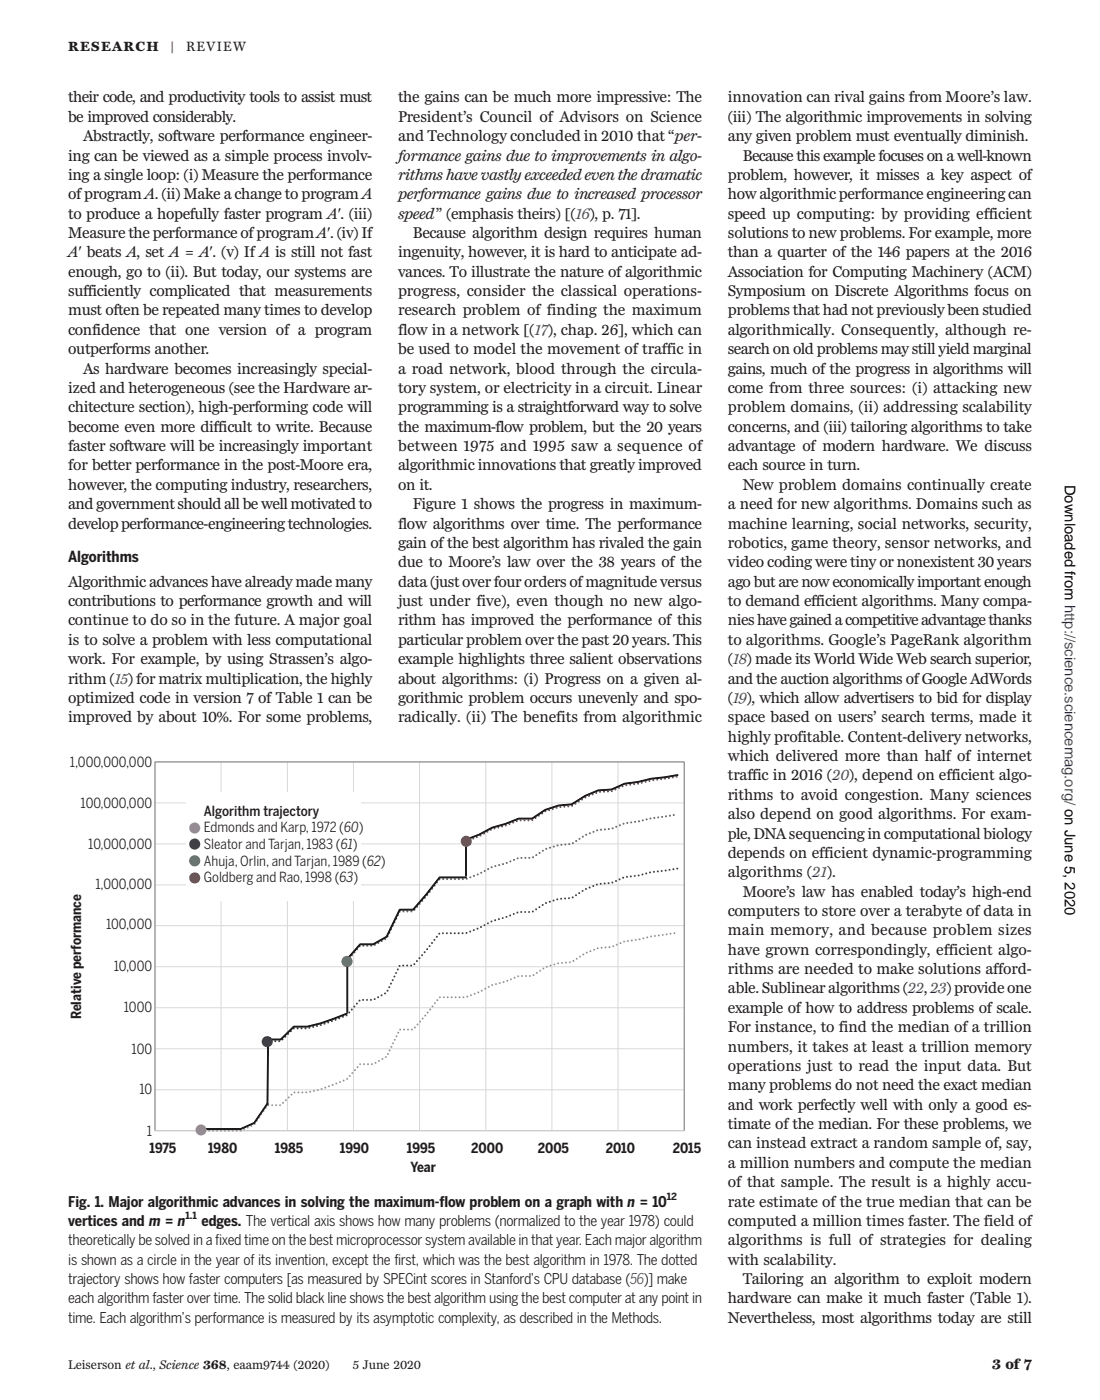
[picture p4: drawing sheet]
<svg xmlns="http://www.w3.org/2000/svg" width="210mm" height="267mm" viewBox="0 0 210 267" stroke-linecap="round" stroke-linejoin="round" font-family="sans-serif">
<defs><g id="words">
<g font-size="3.1" fill="#231f20">
<text x="13" y="19.5">their code, and productivity tools to assist must</text>
<text x="13" y="23.2">be improved considerably.</text>
<text x="75.8" y="19.5">the gains can be much more impressive: The</text>
<text x="75.8" y="23.2">President’s Council of Advisors on Science</text>
<text x="138.7" y="19.5">innovation can rival gains from Moore’s law.</text>
<text x="138.7" y="23.2">(iii) The algorithmic improvements in solving</text>
<text x="15.8" y="26.9">Abstractly, software performance engineer-</text>
<text x="75.8" y="26.9">and Technologyconcluded in 2010 that “per-</text>
<text x="138.7" y="26.9">any given problem must eventually diminish.</text>
<text x="13" y="30.6">ing can be viewed as a simple process involv-</text>
<text x="13" y="34.3">ing a single loop: (i) Measure the performance</text>
<text x="75.8" y="30.6">formance gains due to improvements in algo-</text>
<text x="75.8" y="34.3">rithms have vastly exceededeven the dramatic</text>
<text x="138.7" y="34.3">problem, however, it misses a key aspect of</text>
<text x="141.5" y="30.6">Because this example focuses on awell-known</text>
<text x="13" y="38">ofprogram A. (ii) Make a change to program A</text>
<text x="13" y="41.6">to produce a hopefully faster program A′. (iii)</text>
<text x="75.8" y="38">performance gains due to increased processor</text>
<text x="75.8" y="41.6">speed” (emphasis theirs) [(16), p. 71].</text>
<text x="138.7" y="38">howalgorithmicperformance engineeringcan</text>
<text x="138.7" y="41.6">speed up computing: by providing efficient</text>
<text x="13" y="45.3">Measure the performance ofprogram A′. (iv) If</text>
<text x="78.6" y="45.3">Because algorithm design requires human</text>
<text x="138.7" y="45.3">solutions to new problems. For example, more</text>
<text x="13" y="52.7">enough, go to (ii). But today, our systems are</text>
<text x="13" y="49">A′ beats A, set A = A′. (v) If A is still not fast</text>
<text x="75.8" y="49">ingenuity, however, it is hard to anticipate ad-</text>
<text x="75.8" y="52.7">vances. To illustrate the nature of algorithmic</text>
<text x="138.7" y="49">than a quarter of the 146 papers at the 2016</text>
<text x="138.7" y="52.7">Association for Computing Machinery (ACM)</text>
<text x="13" y="56.4">sufficiently complicated that measurements</text>
<text x="75.8" y="56.4">progress, consider the classical operations-</text>
<text x="138.7" y="56.4">Symposium on Discrete Algorithms focus on</text>
<text x="13" y="60.1">must often be repeated many times to develop</text>
<text x="13" y="63.8">confidence that one version of a program</text>
<text x="75.8" y="60.1">research problem of finding the maximum</text>
<text x="75.8" y="63.8">flow in a network [(17), chap. 26], which can</text>
<text x="138.7" y="60.1">problems that had not previouslybeen studied</text>
<text x="138.7" y="63.8">algorithmically. Consequently, although re-</text>
<text x="13" y="67.5">outperforms another.</text>
<text x="15.8" y="71.2">As hardware becomes increasingly special-</text>
<text x="75.8" y="67.5">be used to model the movement of traffic in</text>
<text x="75.8" y="71.2">a road network, blood through the circula-</text>
<text x="138.7" y="67.5">search on old problems maystill yield marginal</text>
<text x="138.7" y="71.2">gains, much of the progress in algorithms will</text>
<text x="13" y="74.9">ized and heterogeneous (see the Hardware ar-</text>
<text x="75.8" y="74.9">tory system, or electricity in a circuit. Linear</text>
<text x="138.7" y="74.9">come from three sources: (i) attacking new</text>
<text x="13" y="78.6">chitecture section), high-performing code will</text>
<text x="13" y="82.2">become even more difficult to write. Because</text>
<text x="75.8" y="78.6">programming is a straightforward way to solve</text>
<text x="75.8" y="82.2">the maximum-flow problem, but the 20 years</text>
<text x="138.7" y="78.6">problem domains, (ii) addressing scalability</text>
<text x="138.7" y="82.2">concerns, and (iii) tailoring algorithms to take</text>
<text x="13" y="85.9">faster software will be increasingly important</text>
<text x="13" y="89.6">for better performance in the post-Moore era,</text>
<text x="75.8" y="85.9">between 1975 and 1995 saw a sequence of</text>
<text x="75.8" y="89.6">algorithmic innovations that greatly improved</text>
<text x="138.7" y="85.9">advantage of modern hardware. We discuss</text>
<text x="138.7" y="89.6">each source in turn.</text>
<text x="13" y="93.3">however, the computing industry, researchers,</text>
<text x="75.8" y="93.3">on it.</text>
<text x="141.5" y="93.3">New problem domains continually create</text>
<text x="13" y="97">andgovernmentshouldallbewellmotivatedto</text>
<text x="13" y="100.7">developperformance-engineeringtechnologies.</text>
<text x="75.8" y="100.7">flow algorithms over time. The performance</text>
<text x="78.6" y="97">Figure 1 shows the progress in maximum-</text>
<text x="138.7" y="97">a need for new algorithms. Domains such as</text>
<text x="138.7" y="100.7">machine learning, social networks, security,</text>
<text x="75.8" y="104.4">gain ofthe best algorithm has rivaled the gain</text>
<text x="138.7" y="104.4">robotics, game theory, sensor networks, and</text>
<text x="13" y="111.8">Algorithmic advances have alreadymade many</text>
<text x="75.8" y="108.1">due to Moore’s law over the 38 years of the</text>
<text x="75.8" y="111.8">data(just overfour ordersofmagnitude versus</text>
<text x="138.7" y="108.1">video coding were tinyor nonexistent 30 years</text>
<text x="138.7" y="111.8">ago but are noweconomicallyimportant enough</text>
<text x="13" y="115.5">contributions to performance growth and will</text>
<text x="13" y="119.1">continue to do so in the future. A major goal</text>
<text x="75.8" y="115.5">just under five), even though no new algo-</text>
<text x="75.8" y="119.1">rithm has improved the performance of this</text>
<text x="138.7" y="115.5">to demand efficient algorithms. Many compa-</text>
<text x="138.7" y="119.1">nieshavegainedacompetitiveadvantagethanks</text>
<text x="13" y="122.8">is to solve a problem with less computational</text>
<text x="75.8" y="122.8">particular problem over the past 20 years. This</text>
<text x="138.7" y="122.8">to algorithms. Google’s PageRank algorithm</text>
<text x="13" y="126.5">work. For example, by using Strassen’s algo-</text>
<text x="13" y="130.2">rithm (15) for matrix multiplication, the highly</text>
<text x="75.8" y="126.5">example highlights three salient observations</text>
<text x="75.8" y="130.2">about algorithms: (i) Progress on a given al-</text>
<text x="138.7" y="126.5">(18) made its World Wide Web search superior,</text>
<text x="138.7" y="130.2">and the auction algorithms ofGoogle AdWords</text>
<text x="13" y="133.9">optimized code in version 7 of Table 1 can be</text>
<text x="13" y="137.6">improved by about 10%. For some problems,</text>
<text x="75.8" y="133.9">gorithmic problem occurs unevenly and spo-</text>
<text x="75.8" y="137.6">radically. (ii) The benefits from algorithmic</text>
<text x="138.7" y="133.9">(19), which allow advertisers to bid for display</text>
<text x="138.7" y="137.6">space based on users’ search terms, made it</text>
<text x="138.7" y="141.3">highly profitable. Content-delivery networks,</text>
<text x="138.7" y="148.7">traffic in 2016 (20), depend on efficient algo-</text>
<text x="138.7" y="145">which delivered more than half of internet</text>
<text x="138.7" y="152.4">rithms to avoid congestion. Many sciences</text>
<text x="138.7" y="156">also depend on good algorithms. For exam-</text>
<text x="138.7" y="159.7">ple,DNAsequencingincomputational biology</text>
<text x="138.7" y="163.4">depends on efficient dynamic-programming</text>
<text x="138.7" y="167.1">algorithms (21).</text>
<text x="141.5" y="170.8">Moore’s law has enabled today’s high-end</text>
<text x="138.7" y="174.5">computers to store over a terabyte of data in</text>
<text x="138.7" y="178.2">main memory, and because problem sizes</text>
<text x="138.7" y="181.9">have grown correspondingly, efficient algo-</text>
<text x="138.7" y="185.6">rithms are needed to make solutions afford-</text>
<text x="138.7" y="189.3">able. Sublinearalgorithms(22, 23) provideone</text>
<text x="138.7" y="193">example of how to address problems of scale.</text>
<text x="138.7" y="196.6">For instance, to find the median of a trillion</text>
<text x="138.7" y="200.3">numbers, it takes at least a trillion memory</text>
<text x="138.7" y="204">operations just to read the input data. But</text>
<text x="138.7" y="207.7">many problems do not need the exact median</text>
<text x="138.7" y="211.4">and work perfectly well with only a good es-</text>
<text x="138.7" y="215.1">timate of the median. For these problems, we</text>
<text x="138.7" y="218.8">can instead extract a random sample of, say,</text>
<text x="138.7" y="222.5">a million numbers and compute the median</text>
<text x="138.7" y="226.2">of that sample. The result is a highly accu-</text>
<text x="138.7" y="229.9">rate estimate of the true median that can be</text>
<text x="138.7" y="233.5">computed a million times faster. The field of</text>
<text x="138.7" y="237.2">algorithms is full of strategies for dealing</text>
<text x="138.7" y="240.9">with scalability.</text>
<text x="141.5" y="244.6">Tailoring an algorithm to exploit modern</text>
<text x="138.7" y="248.3">hardware can make it much faster (Table 1).</text>
<text x="138.7" y="252">Nevertheless, most algorithms today are still</text>
</g>
<text font-size="2.9" fill="#231f20" x="13" y="107">Algorithms</text>
<text font-size="2.8" x="202.8" y="92.3" transform="rotate(90 202.8 92.3)">Downloaded from http://science.sciencemag.org/ on June 5, 2020</text>
<g font-size="2.8" fill="#231f20">
<text x="13" y="229.9">Fig. 1. Major algorithmic advances in solving the maximum-flow problem on a graph with n = 10</text>
<text x="13" y="233.5">vertices and m = n</text>
<text x="38.4" y="233.5">edges. The vertical axis shows how many problems (normalized to the year 1978) could</text>
<text x="13" y="237.2">theoretically be solved in a fixed time on the best microprocessor system available in that year. Each major algorithm</text>
<text x="13" y="240.9">is shown as a circle in the year of its invention, except the first, which was the best algorithm in 1978. The dotted</text>
<text x="13" y="244.6">trajectory shows how faster computers [as measured by SPECint scores in Stanford’s CPU database (56)] make</text>
<text x="13" y="248.3">each algorithm faster over time. The solid black line shows the best algorithm using the best computer at any point in</text>
<text x="13" y="252">time. Each algorithm’s performance is measured by its asymptotic complexity, as described in the Methods.</text>
<text x="189" y="260.9">3 of7</text>
</g>
<g font-size="2.6" fill="#231f20">
<text x="13" y="9.6">RESEARCH</text>
<text x="35.4" y="9.6">REVIEW</text>
<text x="13.3" y="146.1">1,000,000,000</text>
<text x="15.4" y="153.9">100,000,000</text>
<text x="38.8" y="155.4">Algorithm trajectory</text>
<text x="16.8" y="161.6">10,000,000</text>
<text x="38.8" y="158.5">Edmonds and Karp, 1972 (60)</text>
<text x="38.8" y="161.7">Sleator and Tarjan, 1983 (61)</text>
<text x="38.8" y="164.9">Ahuja, Orlin, and Tarjan, 1989 (62)</text>
<text x="18.2" y="169.4">1,000,000</text>
<text x="38.8" y="168.1">Goldberg and Rao, 1998 (63</text>
<text x="67.3" y="168.1">)</text>
<text x="20.2" y="177.1">100,000</text>
<text x="21.7" y="185">10,000</text>
<text x="15.5" y="194.2" transform="rotate(-90 15.5 194.2)">Relative performance</text>
<text x="23.6" y="192.8">1000</text>
<text x="25.1" y="200.7">100</text>
<text x="26.5" y="208.4">10</text>
<text x="28" y="216.3">1</text>
<text x="28.5" y="219.6">1975</text>
<text x="39.6" y="219.6">1980</text>
<text x="52.4" y="219.6">1985</text>
<text x="64.8" y="219.6">1990</text>
<text x="77.5" y="219.6">1995</text>
<text x="89.8" y="219.6">2000</text>
<text x="102.5" y="219.6">2005</text>
<text x="115.4" y="219.6">2010</text>
<text x="128.2" y="219.6">2015</text>
<text x="78.2" y="223.3">Year</text>
</g>
<text font-size="2.6" fill="#c4151c" x="32.4" y="9.6">|</text>
<g font-size="2.5" fill="#231f20">
<text x="13" y="260.9">Leiserson et al., Science 368, eaam9744 (2020)</text>
<text x="67.2" y="260.9">5 June 2020</text>
</g>
<g font-size="1.9" fill="#231f20">
<text x="35.4" y="232.3">1.1</text>
<text x="127" y="228.6">12</text>
</g>
</g></defs>
<g fill="none" stroke="#d9d9d8" stroke-width=".19">
<path d="M29.5 145.1h100.8v70.3h-100.8zM29.5 153h100.8M42.1 145.1v70.3M54.7 145.1v70.3M67.3 145.1v70.3M79.9 145.1v70.3M92.6 145.1v70.3M105.1 145.1v70.3M117.7 145.1v70.3M29.5 160.8h100.8M29.5 168.6h100.8M29.5 176.3h100.8"/>
<path d="M29.5 184.2h100.8M29.5 192h100.8M29.5 199.8h100.8M29.5 207.6h100.8"/>
</g>
<path d="M29.5 145.1h100.8v70.3h-100.8z" fill="none" stroke="#807f7f" stroke-width=".19"/>
<path d="M128.3 177.8a.2 .2 0 0 1 .4 0 .2 .2 0 0 1-.4 0zM127.5 177.9a.2 .2 0 0 1 .4 0 .2 .2 0 0 1-.4 0zM126.8 178a.2 .2 0 0 1 .4 0 .2 .2 0 0 1-.4 0zM126.1 178.1a.19 .19 0 0 1 .3 0 .19 .19 0 0 1-.3 0zM125.3 178.2a.2 .2 0 0 1 .4 0 .2 .2 0 0 1-.4 0zM124.6 178.3a.19 .19 0 0 1 .3 0 .19 .19 0 0 1-.3 0zM123.8 178.4a.2 .2 0 0 1 .4 0 .2 .2 0 0 1-.4 0zM123.1 178.6a.2 .2 0 0 1 .4 0 .2 .2 0 0 1-.4 0zM122.4 178.8a.2 .2 0 0 1 .4 0 .2 .2 0 0 1-.4 0zM121.6 178.9a.2 .2 0 0 1 .4 0 .2 .2 0 0 1-.4 0zM120.9 179.1a.2 .2 0 0 1 .4 0 .2 .2 0 0 1-.4 0zM120.2 179.2a.19 .19 0 0 1 .3 0 .19 .19 0 0 1-.3 0zM119.4 179.3a.2 .2 0 0 1 .4 0 .2 .2 0 0 1-.4 0zM118.7 179.4a.2 .2 0 0 1 .4 0 .2 .2 0 0 1-.4 0zM118 179.7a.2 .2 0 0 1 .4 0 .2 .2 0 0 1-.4 0zM117.3 180a.2 .2 0 0 1 .4 0 .2 .2 0 0 1-.4 0zM116.6 180.3a.2 .2 0 0 1 .4 0 .2 .2 0 0 1-.4 0zM115.9 180.4a.2 .2 0 0 1 .4 0 .2 .2 0 0 1-.4 0zM115.2 180.5a.19 .19 0 0 1 .3 0 .19 .19 0 0 1-.3 0zM114.4 180.6a.2 .2 0 0 1 .4 0 .2 .2 0 0 1-.4 0zM113.7 180.6a.19 .19 0 0 1 .3 0 .19 .19 0 0 1-.3 0zM113 180.9a.2 .2 0 0 1 .4 0 .2 .2 0 0 1-.4 0zM112.3 181.2a.2 .2 0 0 1 .4 0 .2 .2 0 0 1-.4 0zM111.6 181.5a.2 .2 0 0 1 .4 0 .2 .2 0 0 1-.4 0zM110.9 181.8a.2 .2 0 0 1 .4 0 .2 .2 0 0 1-.4 0zM110.3 182.2a.2 .2 0 0 1 .4 0 .2 .2 0 0 1-.4 0zM109.7 182.6a.19 .19 0 0 1 .3 0 .19 .19 0 0 1-.3 0zM109 183.1a.2 .2 0 0 1 .4 0 .2 .2 0 0 1-.4 0zM108.4 183.3a.19 .19 0 0 1 .3 0 .19 .19 0 0 1-.3 0zM107.6 183.4a.2 .2 0 0 1 .4 0 .2 .2 0 0 1-.4 0zM106.9 183.4a.19 .19 0 0 1 .3 0 .19 .19 0 0 1-.3 0zM106.1 183.5a.2 .2 0 0 1 .4 0 .2 .2 0 0 1-.4 0zM105.4 183.7a.2 .2 0 0 1 .4 0 .2 .2 0 0 1-.4 0zM104.7 184a.2 .2 0 0 1 .4 0 .2 .2 0 0 1-.4 0zM104 184.2a.2 .2 0 0 1 .4 0 .2 .2 0 0 1-.4 0zM103.3 184.5a.2 .2 0 0 1 .4 0 .2 .2 0 0 1-.4 0zM102.7 184.9a.2 .2 0 0 1 .4 0 .2 .2 0 0 1-.4 0zM102.1 185.3a.19 .19 0 0 1 .3 0 .19 .19 0 0 1-.3 0zM101.4 185.8a.2 .2 0 0 1 .4 0 .2 .2 0 0 1-.4 0zM99.3 185.9a.19 .19 0 0 1 .3 0 .19 .19 0 0 1-.3 0zM100 185.9a.2 .2 0 0 1 .4 0 .2 .2 0 0 1-.4 0zM100.8 185.9a.19 .19 0 0 1 .3 0 .19 .19 0 0 1-.3 0zM98.5 186a.2 .2 0 0 1 .4 0 .2 .2 0 0 1-.4 0zM97.8 186.3a.2 .2 0 0 1 .4 0 .2 .2 0 0 1-.4 0zM97.1 186.6a.2 .2 0 0 1 .4 0 .2 .2 0 0 1-.4 0zM96.4 186.9a.2 .2 0 0 1 .4 0 .2 .2 0 0 1-.4 0zM95.7 187.1a.2 .2 0 0 1 .4 0 .2 .2 0 0 1-.4 0zM95 187.3a.2 .2 0 0 1 .4 0 .2 .2 0 0 1-.4 0zM94.3 187.5a.2 .2 0 0 1 .4 0 .2 .2 0 0 1-.4 0zM93.6 187.7a.19 .19 0 0 1 .3 0 .19 .19 0 0 1-.3 0zM92.9 188a.2 .2 0 0 1 .4 0 .2 .2 0 0 1-.4 0zM92.2 188.4a.2 .2 0 0 1 .4 0 .2 .2 0 0 1-.4 0zM91.6 188.7a.2 .2 0 0 1 .4 0 .2 .2 0 0 1-.4 0zM90.9 189a.2 .2 0 0 1 .4 0 .2 .2 0 0 1-.4 0zM90.2 189.3a.2 .2 0 0 1 .4 0 .2 .2 0 0 1-.4 0zM89.5 189.6a.2 .2 0 0 1 .4 0 .2 .2 0 0 1-.4 0zM88.8 189.9a.2 .2 0 0 1 .4 0 .2 .2 0 0 1-.4 0zM83.6 190a.2 .2 0 0 1 .4 0 .2 .2 0 0 1-.4 0zM84.4 190a.19 .19 0 0 1 .3 0 .19 .19 0 0 1-.3 0zM85.1 190a.2 .2 0 0 1 .4 0 .2 .2 0 0 1-.4 0zM85.9 190a.19 .19 0 0 1 .3 0 .19 .19 0 0 1-.3 0zM86.6 190a.2 .2 0 0 1 .4 0 .2 .2 0 0 1-.4 0zM87.3 190a.2 .2 0 0 1 .4 0 .2 .2 0 0 1-.4 0zM88.1 190a.2 .2 0 0 1 .4 0 .2 .2 0 0 1-.4 0zM83.1 190.5a.2 .2 0 0 1 .4 0 .2 .2 0 0 1-.4 0zM82.7 191.1a.19 .19 0 0 1 .3 0 .19 .19 0 0 1-.3 0zM82.2 191.7a.2 .2 0 0 1 .4 0 .2 .2 0 0 1-.4 0zM81.7 192.3a.2 .2 0 0 1 .4 0 .2 .2 0 0 1-.4 0zM81.3 192.9a.2 .2 0 0 1 .4 0 .2 .2 0 0 1-.4 0zM80.8 193.5a.2 .2 0 0 1 .4 0 .2 .2 0 0 1-.4 0zM80.3 194a.2 .2 0 0 1 .4 0 .2 .2 0 0 1-.4 0zM79.8 194.6a.2 .2 0 0 1 .4 0 .2 .2 0 0 1-.4 0zM79.3 195.2a.2 .2 0 0 1 .4 0 .2 .2 0 0 1-.4 0zM78.9 195.7a.19 .19 0 0 1 .3 0 .19 .19 0 0 1-.3 0zM76 196.1a.2 .2 0 0 1 .4 0 .2 .2 0 0 1-.4 0zM76.8 196.1a.2 .2 0 0 1 .4 0 .2 .2 0 0 1-.4 0zM77.5 196.1a.2 .2 0 0 1 .4 0 .2 .2 0 0 1-.4 0zM78.3 196.1a.2 .2 0 0 1 .4 0 .2 .2 0 0 1-.4 0zM75.7 196.7a.19 .19 0 0 1 .3 0 .19 .19 0 0 1-.3 0zM75.3 197.4a.2 .2 0 0 1 .4 0 .2 .2 0 0 1-.4 0zM75 198.1a.2 .2 0 0 1 .4 0 .2 .2 0 0 1-.4 0zM74.7 198.8a.2 .2 0 0 1 .4 0 .2 .2 0 0 1-.4 0zM74.4 199.4a.19 .19 0 0 1 .3 0 .19 .19 0 0 1-.3 0zM74 200.1a.2 .2 0 0 1 .4 0 .2 .2 0 0 1-.4 0zM73.7 200.8a.2 .2 0 0 1 .4 0 .2 .2 0 0 1-.4 0zM73.3 201.4a.2 .2 0 0 1 .4 0 .2 .2 0 0 1-.4 0zM72.7 201.7a.19 .19 0 0 1 .3 0 .19 .19 0 0 1-.3 0zM72 202.1a.2 .2 0 0 1 .4 0 .2 .2 0 0 1-.4 0zM71.3 202.5a.2 .2 0 0 1 .4 0 .2 .2 0 0 1-.4 0zM69.2 202.7a.19 .19 0 0 1 .3 0 .19 .19 0 0 1-.3 0zM69.9 202.7a.2 .2 0 0 1 .4 0 .2 .2 0 0 1-.4 0zM70.7 202.7a.19 .19 0 0 1 .3 0 .19 .19 0 0 1-.3 0zM68.4 202.7a.2 .2 0 0 1 .4 0 .2 .2 0 0 1-.4 0zM67.9 203.3a.2 .2 0 0 1 .4 0 .2 .2 0 0 1-.4 0zM67.4 203.9a.2 .2 0 0 1 .4 0 .2 .2 0 0 1-.4 0zM66.9 204.4a.2 .2 0 0 1 .4 0 .2 .2 0 0 1-.4 0zM66.4 205a.2 .2 0 0 1 .4 0 .2 .2 0 0 1-.4 0zM65.9 205.5a.2 .2 0 0 1 .4 0 .2 .2 0 0 1-.4 0zM65.3 205.8a.19 .19 0 0 1 .3 0 .19 .19 0 0 1-.3 0zM64.6 206.1a.19 .19 0 0 1 .3 0 .19 .19 0 0 1-.3 0zM63.9 206.4a.2 .2 0 0 1 .4 0 .2 .2 0 0 1-.4 0zM63.2 206.7a.2 .2 0 0 1 .4 0 .2 .2 0 0 1-.4 0zM62.5 206.9a.2 .2 0 0 1 .4 0 .2 .2 0 0 1-.4 0zM61.8 207.2a.2 .2 0 0 1 .4 0 .2 .2 0 0 1-.4 0zM61.1 207.5a.19 .19 0 0 1 .3 0 .19 .19 0 0 1-.3 0zM60.4 207.7a.19 .19 0 0 1 .3 0 .19 .19 0 0 1-.3 0zM59.6 207.8a.2 .2 0 0 1 .4 0 .2 .2 0 0 1-.4 0zM58.9 208a.2 .2 0 0 1 .4 0 .2 .2 0 0 1-.4 0zM55.9 208.1a.2 .2 0 0 1 .4 0 .2 .2 0 0 1-.4 0zM56.7 208.1a.19 .19 0 0 1 .3 0 .19 .19 0 0 1-.3 0zM57.4 208.1a.2 .2 0 0 1 .4 0 .2 .2 0 0 1-.4 0zM58.2 208.1a.19 .19 0 0 1 .3 0 .19 .19 0 0 1-.3 0zM55.3 208.5a.2 .2 0 0 1 .4 0 .2 .2 0 0 1-.4 0zM54.8 209.1a.2 .2 0 0 1 .4 0 .2 .2 0 0 1-.4 0zM54.3 209.6a.19 .19 0 0 1 .3 0 .19 .19 0 0 1-.3 0zM53.7 210.1a.2 .2 0 0 1 .4 0 .2 .2 0 0 1-.4 0zM50.9 210.5a.2 .2 0 0 1 .4 0 .2 .2 0 0 1-.4 0zM51.7 210.5a.19 .19 0 0 1 .3 0 .19 .19 0 0 1-.3 0zM52.4 210.5a.2 .2 0 0 1 .4 0 .2 .2 0 0 1-.4 0zM53.2 210.5a.19 .19 0 0 1 .3 0 .19 .19 0 0 1-.3 0zM50.4 211a.2 .2 0 0 1 .4 0 .2 .2 0 0 1-.4 0zM50 211.6a.2 .2 0 0 1 .4 0 .2 .2 0 0 1-.4 0zM49.6 212.3a.2 .2 0 0 1 .4 0 .2 .2 0 0 1-.4 0zM49.2 212.9a.19 .19 0 0 1 .3 0 .19 .19 0 0 1-.3 0zM48.7 213.5a.2 .2 0 0 1 .4 0 .2 .2 0 0 1-.4 0zM48.3 214.1a.2 .2 0 0 1 .4 0 .2 .2 0 0 1-.4 0zM47.7 214.5a.2 .2 0 0 1 .4 0 .2 .2 0 0 1-.4 0zM47 214.8a.2 .2 0 0 1 .4 0 .2 .2 0 0 1-.4 0zM46.3 215.1a.2 .2 0 0 1 .4 0 .2 .2 0 0 1-.4 0zM38.2 215.3h.3v.2h-.3zM39 215.3h.2v.2h-.2zM39.7 215.3h.3v.2h-.3zM40.5 215.3h.2v.2h-.2zM41.2 215.3h.3v.2h-.3zM41.9 215.4a.2 .2 0 0 1 .4 0 .2 .2 0 0 1-.4 0zM42.7 215.3h.3v.2h-.3zM43.5 215.3h.2v.2h-.2zM44.2 215.3h.3v.2h-.3zM45 215.3h.2v.2h-.2zM45.7 215.3h.3v.2h-.3z" fill="#b274b1"/>
<path d="M128.8 165.5a.2 .2 0 0 1 .4 0 .2 .2 0 0 1-.4 0zM128.1 165.6a.2 .2 0 0 1 .4 0 .2 .2 0 0 1-.4 0zM127.4 165.7a.19 .19 0 0 1 .3 0 .19 .19 0 0 1-.3 0zM126.6 165.8a.2 .2 0 0 1 .4 0 .2 .2 0 0 1-.4 0zM125.9 165.9a.19 .19 0 0 1 .3 0 .19 .19 0 0 1-.3 0zM125.1 166a.2 .2 0 0 1 .4 0 .2 .2 0 0 1-.4 0zM124.4 166.1a.2 .2 0 0 1 .4 0 .2 .2 0 0 1-.4 0zM123.6 166.2a.2 .2 0 0 1 .4 0 .2 .2 0 0 1-.4 0zM122.9 166.4a.2 .2 0 0 1 .4 0 .2 .2 0 0 1-.4 0zM122.2 166.6a.2 .2 0 0 1 .4 0 .2 .2 0 0 1-.4 0zM121.5 166.8a.19 .19 0 0 1 .3 0 .19 .19 0 0 1-.3 0zM120.7 166.9a.2 .2 0 0 1 .4 0 .2 .2 0 0 1-.4 0zM120 167a.2 .2 0 0 1 .4 0 .2 .2 0 0 1-.4 0zM119.2 167a.2 .2 0 0 1 .4 0 .2 .2 0 0 1-.4 0zM118.5 167.2a.2 .2 0 0 1 .4 0 .2 .2 0 0 1-.4 0zM117.8 167.5a.2 .2 0 0 1 .4 0 .2 .2 0 0 1-.4 0zM117.2 167.8a.19 .19 0 0 1 .3 0 .19 .19 0 0 1-.3 0zM116.5 168.1a.19 .19 0 0 1 .3 0 .19 .19 0 0 1-.3 0zM115.7 168.2a.2 .2 0 0 1 .4 0 .2 .2 0 0 1-.4 0zM115 168.3a.2 .2 0 0 1 .4 0 .2 .2 0 0 1-.4 0zM114.2 168.4a.2 .2 0 0 1 .4 0 .2 .2 0 0 1-.4 0zM113.5 168.5a.2 .2 0 0 1 .4 0 .2 .2 0 0 1-.4 0zM112.8 168.8a.2 .2 0 0 1 .4 0 .2 .2 0 0 1-.4 0zM112.1 169.1a.2 .2 0 0 1 .4 0 .2 .2 0 0 1-.4 0zM111.4 169.3a.2 .2 0 0 1 .4 0 .2 .2 0 0 1-.4 0zM110.8 169.7a.2 .2 0 0 1 .4 0 .2 .2 0 0 1-.4 0zM110.2 170.1a.19 .19 0 0 1 .3 0 .19 .19 0 0 1-.3 0zM109.5 170.5a.2 .2 0 0 1 .4 0 .2 .2 0 0 1-.4 0zM108.9 171a.2 .2 0 0 1 .4 0 .2 .2 0 0 1-.4 0zM108.2 171.1a.2 .2 0 0 1 .4 0 .2 .2 0 0 1-.4 0zM107.4 171.2a.2 .2 0 0 1 .4 0 .2 .2 0 0 1-.4 0zM106.7 171.2a.2 .2 0 0 1 .4 0 .2 .2 0 0 1-.4 0zM106 171.3a.19 .19 0 0 1 .3 0 .19 .19 0 0 1-.3 0zM105.3 171.6a.19 .19 0 0 1 .3 0 .19 .19 0 0 1-.3 0zM104.5 171.8a.2 .2 0 0 1 .4 0 .2 .2 0 0 1-.4 0zM103.8 172a.2 .2 0 0 1 .4 0 .2 .2 0 0 1-.4 0zM103.2 172.4a.2 .2 0 0 1 .4 0 .2 .2 0 0 1-.4 0zM102.6 172.8a.19 .19 0 0 1 .3 0 .19 .19 0 0 1-.3 0zM101.9 173.2a.2 .2 0 0 1 .4 0 .2 .2 0 0 1-.4 0zM101.3 173.6a.2 .2 0 0 1 .4 0 .2 .2 0 0 1-.4 0zM99.1 173.7a.2 .2 0 0 1 .4 0 .2 .2 0 0 1-.4 0zM99.9 173.7a.19 .19 0 0 1 .3 0 .19 .19 0 0 1-.3 0zM100.6 173.7a.2 .2 0 0 1 .4 0 .2 .2 0 0 1-.4 0zM98.4 173.8a.19 .19 0 0 1 .3 0 .19 .19 0 0 1-.3 0zM97.7 174.1a.2 .2 0 0 1 .4 0 .2 .2 0 0 1-.4 0zM97 174.4a.2 .2 0 0 1 .4 0 .2 .2 0 0 1-.4 0zM96.3 174.7a.2 .2 0 0 1 .4 0 .2 .2 0 0 1-.4 0zM95.6 174.9a.19 .19 0 0 1 .3 0 .19 .19 0 0 1-.3 0zM94.9 175.1a.19 .19 0 0 1 .3 0 .19 .19 0 0 1-.3 0zM94.1 175.3a.2 .2 0 0 1 .4 0 .2 .2 0 0 1-.4 0zM93.4 175.5a.2 .2 0 0 1 .4 0 .2 .2 0 0 1-.4 0zM92.8 175.9a.19 .19 0 0 1 .3 0 .19 .19 0 0 1-.3 0zM92.1 176.2a.2 .2 0 0 1 .4 0 .2 .2 0 0 1-.4 0zM91.4 176.6a.2 .2 0 0 1 .4 0 .2 .2 0 0 1-.4 0zM90.8 176.9a.19 .19 0 0 1 .3 0 .19 .19 0 0 1-.3 0zM90.1 177.2a.19 .19 0 0 1 .3 0 .19 .19 0 0 1-.3 0zM89.4 177.5a.19 .19 0 0 1 .3 0 .19 .19 0 0 1-.3 0zM88.7 177.7a.19 .19 0 0 1 .3 0 .19 .19 0 0 1-.3 0zM84.2 177.8a.2 .2 0 0 1 .4 0 .2 .2 0 0 1-.4 0zM84.9 177.8a.2 .2 0 0 1 .4 0 .2 .2 0 0 1-.4 0zM85.7 177.8a.2 .2 0 0 1 .4 0 .2 .2 0 0 1-.4 0zM86.4 177.8a.2 .2 0 0 1 .4 0 .2 .2 0 0 1-.4 0zM87.2 177.8a.2 .2 0 0 1 .4 0 .2 .2 0 0 1-.4 0zM87.9 177.8a.2 .2 0 0 1 .4 0 .2 .2 0 0 1-.4 0zM83.5 177.9a.2 .2 0 0 1 .4 0 .2 .2 0 0 1-.4 0zM83 178.5a.2 .2 0 0 1 .4 0 .2 .2 0 0 1-.4 0zM82.6 179a.19 .19 0 0 1 .3 0 .19 .19 0 0 1-.3 0zM82.1 179.6a.2 .2 0 0 1 .4 0 .2 .2 0 0 1-.4 0zM81.6 180.2a.2 .2 0 0 1 .4 0 .2 .2 0 0 1-.4 0zM81.2 180.8a.2 .2 0 0 1 .4 0 .2 .2 0 0 1-.4 0zM80.7 181.4a.2 .2 0 0 1 .4 0 .2 .2 0 0 1-.4 0zM80.2 182a.2 .2 0 0 1 .4 0 .2 .2 0 0 1-.4 0zM79.7 182.5a.2 .2 0 0 1 .4 0 .2 .2 0 0 1-.4 0zM79.2 183.1a.2 .2 0 0 1 .4 0 .2 .2 0 0 1-.4 0zM78.7 183.7a.2 .2 0 0 1 .4 0 .2 .2 0 0 1-.4 0zM76.6 183.9a.2 .2 0 0 1 .4 0 .2 .2 0 0 1-.4 0zM77.4 183.9a.19 .19 0 0 1 .3 0 .19 .19 0 0 1-.3 0zM78.1 183.9a.2 .2 0 0 1 .4 0 .2 .2 0 0 1-.4 0zM75.9 184a.2 .2 0 0 1 .4 0 .2 .2 0 0 1-.4 0zM75.6 184.7a.2 .2 0 0 1 .4 0 .2 .2 0 0 1-.4 0zM75.3 185.4a.19 .19 0 0 1 .3 0 .19 .19 0 0 1-.3 0zM74.9 186a.2 .2 0 0 1 .4 0 .2 .2 0 0 1-.4 0zM74.6 186.7a.2 .2 0 0 1 .4 0 .2 .2 0 0 1-.4 0zM74.3 187.4a.2 .2 0 0 1 .4 0 .2 .2 0 0 1-.4 0zM74 188.1a.19 .19 0 0 1 .3 0 .19 .19 0 0 1-.3 0zM73.6 188.7a.2 .2 0 0 1 .4 0 .2 .2 0 0 1-.4 0zM73.2 189.3a.19 .19 0 0 1 .3 0 .19 .19 0 0 1-.3 0zM72.5 189.6a.2 .2 0 0 1 .4 0 .2 .2 0 0 1-.4 0zM71.8 190a.2 .2 0 0 1 .4 0 .2 .2 0 0 1-.4 0zM71.2 190.3a.2 .2 0 0 1 .4 0 .2 .2 0 0 1-.4 0zM69 190.5a.2 .2 0 0 1 .4 0 .2 .2 0 0 1-.4 0zM69.7 190.5a.2 .2 0 0 1 .4 0 .2 .2 0 0 1-.4 0zM70.5 190.5a.19 .19 0 0 1 .3 0 .19 .19 0 0 1-.3 0zM68.3 190.6a.2 .2 0 0 1 .4 0 .2 .2 0 0 1-.4 0zM67.8 191.2a.2 .2 0 0 1 .4 0 .2 .2 0 0 1-.4 0zM67.3 191.8a.2 .2 0 0 1 .4 0 .2 .2 0 0 1-.4 0zM66.8 192.3a.2 .2 0 0 1 .4 0 .2 .2 0 0 1-.4 0zM66.3 192.9a.2 .2 0 0 1 .4 0 .2 .2 0 0 1-.4 0zM65.8 193.4a.2 .2 0 0 1 .4 0 .2 .2 0 0 1-.4 0zM65.1 193.7a.2 .2 0 0 1 .4 0 .2 .2 0 0 1-.4 0zM64.4 194a.2 .2 0 0 1 .4 0 .2 .2 0 0 1-.4 0zM63.7 194.3a.2 .2 0 0 1 .4 0 .2 .2 0 0 1-.4 0zM63 194.5a.2 .2 0 0 1 .4 0 .2 .2 0 0 1-.4 0zM62.3 194.8a.2 .2 0 0 1 .4 0 .2 .2 0 0 1-.4 0zM61.6 195a.2 .2 0 0 1 .4 0 .2 .2 0 0 1-.4 0zM60.9 195.3a.2 .2 0 0 1 .4 0 .2 .2 0 0 1-.4 0zM60.2 195.5a.2 .2 0 0 1 .4 0 .2 .2 0 0 1-.4 0zM59.5 195.6a.19 .19 0 0 1 .3 0 .19 .19 0 0 1-.3 0zM58.7 195.8a.2 .2 0 0 1 .4 0 .2 .2 0 0 1-.4 0zM56.5 195.9a.2 .2 0 0 1 .4 0 .2 .2 0 0 1-.4 0zM57.3 195.9a.19 .19 0 0 1 .3 0 .19 .19 0 0 1-.3 0zM58 195.9a.2 .2 0 0 1 .4 0 .2 .2 0 0 1-.4 0zM55.8 195.9a.19 .19 0 0 1 .3 0 .19 .19 0 0 1-.3 0zM55.2 196.4a.2 .2 0 0 1 .4 0 .2 .2 0 0 1-.4 0zM54.7 197a.2 .2 0 0 1 .4 0 .2 .2 0 0 1-.4 0zM54.2 197.5a.19 .19 0 0 1 .3 0 .19 .19 0 0 1-.3 0zM53.6 198a.2 .2 0 0 1 .4 0 .2 .2 0 0 1-.4 0zM50.8 198.3a.19 .19 0 0 1 .3 0 .19 .19 0 0 1-.3 0zM51.5 198.3a.2 .2 0 0 1 .4 0 .2 .2 0 0 1-.4 0zM52.3 198.3a.19 .19 0 0 1 .3 0 .19 .19 0 0 1-.3 0zM53 198.3a.2 .2 0 0 1 .4 0 .2 .2 0 0 1-.4 0z" fill="#098140"/>
<path d="M128.2 155.3a.19 .19 0 0 1 .3 0 .19 .19 0 0 1-.3 0zM127.4 155.4a.2 .2 0 0 1 .4 0 .2 .2 0 0 1-.4 0zM126.7 155.5a.2 .2 0 0 1 .4 0 .2 .2 0 0 1-.4 0zM125.9 155.6a.2 .2 0 0 1 .4 0 .2 .2 0 0 1-.4 0zM125.2 155.7a.2 .2 0 0 1 .4 0 .2 .2 0 0 1-.4 0zM124.5 155.8a.19 .19 0 0 1 .3 0 .19 .19 0 0 1-.3 0zM123.7 155.9a.2 .2 0 0 1 .4 0 .2 .2 0 0 1-.4 0zM123 156.1a.2 .2 0 0 1 .4 0 .2 .2 0 0 1-.4 0zM122.3 156.3a.19 .19 0 0 1 .3 0 .19 .19 0 0 1-.3 0zM121.5 156.5a.2 .2 0 0 1 .4 0 .2 .2 0 0 1-.4 0zM120.8 156.6a.2 .2 0 0 1 .4 0 .2 .2 0 0 1-.4 0zM120.1 156.7a.19 .19 0 0 1 .3 0 .19 .19 0 0 1-.3 0zM119.3 156.8a.2 .2 0 0 1 .4 0 .2 .2 0 0 1-.4 0zM118.6 156.9a.2 .2 0 0 1 .4 0 .2 .2 0 0 1-.4 0zM117.9 157.2a.2 .2 0 0 1 .4 0 .2 .2 0 0 1-.4 0zM117.2 157.5a.2 .2 0 0 1 .4 0 .2 .2 0 0 1-.4 0zM116.5 157.8a.2 .2 0 0 1 .4 0 .2 .2 0 0 1-.4 0zM115.8 157.9a.2 .2 0 0 1 .4 0 .2 .2 0 0 1-.4 0zM115 158a.2 .2 0 0 1 .4 0 .2 .2 0 0 1-.4 0zM114.3 158.1a.2 .2 0 0 1 .4 0 .2 .2 0 0 1-.4 0zM113.6 158.2a.19 .19 0 0 1 .3 0 .19 .19 0 0 1-.3 0zM112.9 158.5a.19 .19 0 0 1 .3 0 .19 .19 0 0 1-.3 0zM112.2 158.7a.19 .19 0 0 1 .3 0 .19 .19 0 0 1-.3 0zM111.5 159a.2 .2 0 0 1 .4 0 .2 .2 0 0 1-.4 0zM110.8 159.4a.2 .2 0 0 1 .4 0 .2 .2 0 0 1-.4 0zM110.2 159.8a.2 .2 0 0 1 .4 0 .2 .2 0 0 1-.4 0zM109.6 160.2a.2 .2 0 0 1 .4 0 .2 .2 0 0 1-.4 0zM108.9 160.6a.2 .2 0 0 1 .4 0 .2 .2 0 0 1-.4 0zM108.2 160.8a.2 .2 0 0 1 .4 0 .2 .2 0 0 1-.4 0zM107.5 160.9a.2 .2 0 0 1 .4 0 .2 .2 0 0 1-.4 0zM106.8 160.9a.19 .19 0 0 1 .3 0 .19 .19 0 0 1-.3 0zM106 161a.2 .2 0 0 1 .4 0 .2 .2 0 0 1-.4 0zM105.3 161.3a.2 .2 0 0 1 .4 0 .2 .2 0 0 1-.4 0zM104.6 161.5a.2 .2 0 0 1 .4 0 .2 .2 0 0 1-.4 0zM103.9 161.7a.19 .19 0 0 1 .3 0 .19 .19 0 0 1-.3 0zM103.2 162.1a.2 .2 0 0 1 .4 0 .2 .2 0 0 1-.4 0zM102.6 162.5a.2 .2 0 0 1 .4 0 .2 .2 0 0 1-.4 0zM102 162.9a.19 .19 0 0 1 .3 0 .19 .19 0 0 1-.3 0zM101.4 163.3a.19 .19 0 0 1 .3 0 .19 .19 0 0 1-.3 0zM99.1 163.4a.2 .2 0 0 1 .4 0 .2 .2 0 0 1-.4 0zM99.9 163.4a.2 .2 0 0 1 .4 0 .2 .2 0 0 1-.4 0zM100.6 163.4a.2 .2 0 0 1 .4 0 .2 .2 0 0 1-.4 0zM98.4 163.5a.2 .2 0 0 1 .4 0 .2 .2 0 0 1-.4 0zM97.7 163.8a.2 .2 0 0 1 .4 0 .2 .2 0 0 1-.4 0zM97 164.1a.2 .2 0 0 1 .4 0 .2 .2 0 0 1-.4 0zM96.3 164.4a.2 .2 0 0 1 .4 0 .2 .2 0 0 1-.4 0zM95.6 164.6a.2 .2 0 0 1 .4 0 .2 .2 0 0 1-.4 0zM94.9 164.8a.2 .2 0 0 1 .4 0 .2 .2 0 0 1-.4 0zM94.2 165a.2 .2 0 0 1 .4 0 .2 .2 0 0 1-.4 0zM93.5 165.2a.19 .19 0 0 1 .3 0 .19 .19 0 0 1-.3 0zM92.8 165.6a.2 .2 0 0 1 .4 0 .2 .2 0 0 1-.4 0zM92.1 165.9a.2 .2 0 0 1 .4 0 .2 .2 0 0 1-.4 0zM91.5 166.3a.2 .2 0 0 1 .4 0 .2 .2 0 0 1-.4 0zM90.8 166.6a.2 .2 0 0 1 .4 0 .2 .2 0 0 1-.4 0zM90.1 166.9a.2 .2 0 0 1 .4 0 .2 .2 0 0 1-.4 0zM89.4 167.1a.2 .2 0 0 1 .4 0 .2 .2 0 0 1-.4 0zM88.7 167.4a.2 .2 0 0 1 .4 0 .2 .2 0 0 1-.4 0zM84.2 167.5a.2 .2 0 0 1 .4 0 .2 .2 0 0 1-.4 0zM85 167.5a.2 .2 0 0 1 .4 0 .2 .2 0 0 1-.4 0zM85.7 167.5a.2 .2 0 0 1 .4 0 .2 .2 0 0 1-.4 0zM86.5 167.5a.2 .2 0 0 1 .4 0 .2 .2 0 0 1-.4 0zM87.2 167.5a.2 .2 0 0 1 .4 0 .2 .2 0 0 1-.4 0zM88 167.5a.2 .2 0 0 1 .4 0 .2 .2 0 0 1-.4 0zM83.5 167.5a.2 .2 0 0 1 .4 0 .2 .2 0 0 1-.4 0zM83.1 168.1a.19 .19 0 0 1 .3 0 .19 .19 0 0 1-.3 0zM82.6 168.7a.2 .2 0 0 1 .4 0 .2 .2 0 0 1-.4 0zM82.1 169.3a.2 .2 0 0 1 .4 0 .2 .2 0 0 1-.4 0zM81.7 169.9a.19 .19 0 0 1 .3 0 .19 .19 0 0 1-.3 0zM81.2 170.5a.2 .2 0 0 1 .4 0 .2 .2 0 0 1-.4 0zM80.7 171.1a.2 .2 0 0 1 .4 0 .2 .2 0 0 1-.4 0zM80.2 171.6a.2 .2 0 0 1 .4 0 .2 .2 0 0 1-.4 0zM79.8 172.2a.19 .19 0 0 1 .3 0 .19 .19 0 0 1-.3 0zM79.3 172.8a.19 .19 0 0 1 .3 0 .19 .19 0 0 1-.3 0zM78.8 173.3a.19 .19 0 0 1 .3 0 .19 .19 0 0 1-.3 0zM76.7 173.6a.19 .19 0 0 1 .3 0 .19 .19 0 0 1-.3 0zM77.4 173.6a.2 .2 0 0 1 .4 0 .2 .2 0 0 1-.4 0zM78.2 173.6a.19 .19 0 0 1 .3 0 .19 .19 0 0 1-.3 0zM75.9 173.7a.2 .2 0 0 1 .4 0 .2 .2 0 0 1-.4 0zM75.6 174.3a.2 .2 0 0 1 .4 0 .2 .2 0 0 1-.4 0zM75.3 175a.2 .2 0 0 1 .4 0 .2 .2 0 0 1-.4 0zM75 175.7a.19 .19 0 0 1 .3 0 .19 .19 0 0 1-.3 0zM74.6 176.4a.2 .2 0 0 1 .4 0 .2 .2 0 0 1-.4 0zM74.3 177a.2 .2 0 0 1 .4 0 .2 .2 0 0 1-.4 0zM74 177.7a.2 .2 0 0 1 .4 0 .2 .2 0 0 1-.4 0zM73.7 178.4a.19 .19 0 0 1 .3 0 .19 .19 0 0 1-.3 0zM73.2 178.9a.2 .2 0 0 1 .4 0 .2 .2 0 0 1-.4 0zM72.5 179.3a.2 .2 0 0 1 .4 0 .2 .2 0 0 1-.4 0zM71.9 179.6a.2 .2 0 0 1 .4 0 .2 .2 0 0 1-.4 0zM71.2 180a.2 .2 0 0 1 .4 0 .2 .2 0 0 1-.4 0zM69 180.2a.2 .2 0 0 1 .4 0 .2 .2 0 0 1-.4 0zM69.8 180.2a.19 .19 0 0 1 .3 0 .19 .19 0 0 1-.3 0zM70.5 180.2a.2 .2 0 0 1 .4 0 .2 .2 0 0 1-.4 0zM68.3 180.3a.2 .2 0 0 1 .4 0 .2 .2 0 0 1-.4 0zM67.8 180.8a.2 .2 0 0 1 .4 0 .2 .2 0 0 1-.4 0zM67.3 181.4a.2 .2 0 0 1 .4 0 .2 .2 0 0 1-.4 0zM66.9 182a.19 .19 0 0 1 .3 0 .19 .19 0 0 1-.3 0zM66.4 182.5a.19 .19 0 0 1 .3 0 .19 .19 0 0 1-.3 0zM65.9 183.1a.2 .2 0 0 1 .4 0 .2 .2 0 0 1-.4 0z" fill="#3953a4"/>
<path d="M128.7 148a.2 .2 0 0 1 .4 0 .2 .2 0 0 1-.4 0zM128 148.1a.19 .19 0 0 1 .3 0 .19 .19 0 0 1-.3 0zM127.2 148.2a.2 .2 0 0 1 .4 0 .2 .2 0 0 1-.4 0zM126.5 148.3a.2 .2 0 0 1 .4 0 .2 .2 0 0 1-.4 0zM125.7 148.4a.2 .2 0 0 1 .4 0 .2 .2 0 0 1-.4 0zM125 148.5a.2 .2 0 0 1 .4 0 .2 .2 0 0 1-.4 0zM124.3 148.6a.19 .19 0 0 1 .3 0 .19 .19 0 0 1-.3 0zM123.5 148.8a.2 .2 0 0 1 .4 0 .2 .2 0 0 1-.4 0zM122.8 148.9a.2 .2 0 0 1 .4 0 .2 .2 0 0 1-.4 0zM122.1 149.1a.19 .19 0 0 1 .3 0 .19 .19 0 0 1-.3 0zM121.3 149.3a.2 .2 0 0 1 .4 0 .2 .2 0 0 1-.4 0zM120.6 149.4a.2 .2 0 0 1 .4 0 .2 .2 0 0 1-.4 0zM119.9 149.5a.19 .19 0 0 1 .3 0 .19 .19 0 0 1-.3 0zM119.1 149.6a.2 .2 0 0 1 .4 0 .2 .2 0 0 1-.4 0zM118.4 149.8a.2 .2 0 0 1 .4 0 .2 .2 0 0 1-.4 0zM117.7 150.1a.2 .2 0 0 1 .4 0 .2 .2 0 0 1-.4 0zM117 150.4a.2 .2 0 0 1 .4 0 .2 .2 0 0 1-.4 0zM116.4 150.7a.19 .19 0 0 1 .3 0 .19 .19 0 0 1-.3 0zM115.6 150.8a.2 .2 0 0 1 .4 0 .2 .2 0 0 1-.4 0zM114.9 150.8a.19 .19 0 0 1 .3 0 .19 .19 0 0 1-.3 0zM114.1 150.9a.2 .2 0 0 1 .4 0 .2 .2 0 0 1-.4 0zM113.4 151.1a.2 .2 0 0 1 .4 0 .2 .2 0 0 1-.4 0zM112.7 151.3a.2 .2 0 0 1 .4 0 .2 .2 0 0 1-.4 0zM112 151.6a.2 .2 0 0 1 .4 0 .2 .2 0 0 1-.4 0zM111.3 151.9a.2 .2 0 0 1 .4 0 .2 .2 0 0 1-.4 0zM110.7 152.3a.2 .2 0 0 1 .4 0 .2 .2 0 0 1-.4 0zM110.1 152.7a.19 .19 0 0 1 .3 0 .19 .19 0 0 1-.3 0zM109.4 153.1a.2 .2 0 0 1 .4 0 .2 .2 0 0 1-.4 0zM108.8 153.5a.2 .2 0 0 1 .4 0 .2 .2 0 0 1-.4 0zM108.1 153.6a.19 .19 0 0 1 .3 0 .19 .19 0 0 1-.3 0zM107.3 153.7a.2 .2 0 0 1 .4 0 .2 .2 0 0 1-.4 0zM106.6 153.8a.19 .19 0 0 1 .3 0 .19 .19 0 0 1-.3 0zM105.8 153.9a.2 .2 0 0 1 .4 0 .2 .2 0 0 1-.4 0zM105.1 154.1a.2 .2 0 0 1 .4 0 .2 .2 0 0 1-.4 0zM104.4 154.3a.2 .2 0 0 1 .4 0 .2 .2 0 0 1-.4 0zM103.7 154.6a.2 .2 0 0 1 .4 0 .2 .2 0 0 1-.4 0zM103.1 155a.19 .19 0 0 1 .3 0 .19 .19 0 0 1-.3 0zM102.5 155.4a.19 .19 0 0 1 .3 0 .19 .19 0 0 1-.3 0zM101.8 155.8a.2 .2 0 0 1 .4 0 .2 .2 0 0 1-.4 0zM101.2 156.2a.2 .2 0 0 1 .4 0 .2 .2 0 0 1-.4 0zM99 156.3a.2 .2 0 0 1 .4 0 .2 .2 0 0 1-.4 0zM99.7 156.3a.2 .2 0 0 1 .4 0 .2 .2 0 0 1-.4 0zM100.5 156.3a.2 .2 0 0 1 .4 0 .2 .2 0 0 1-.4 0zM98.3 156.4a.19 .19 0 0 1 .3 0 .19 .19 0 0 1-.3 0zM97.6 156.7a.19 .19 0 0 1 .3 0 .19 .19 0 0 1-.3 0zM96.9 157a.19 .19 0 0 1 .3 0 .19 .19 0 0 1-.3 0zM96.2 157.3a.2 .2 0 0 1 .4 0 .2 .2 0 0 1-.4 0zM95.5 157.5a.19 .19 0 0 1 .3 0 .19 .19 0 0 1-.3 0zM94.7 157.6a.2 .2 0 0 1 .4 0 .2 .2 0 0 1-.4 0zM94 157.8a.2 .2 0 0 1 .4 0 .2 .2 0 0 1-.4 0zM93.3 158.1a.2 .2 0 0 1 .4 0 .2 .2 0 0 1-.4 0zM92.7 158.5a.19 .19 0 0 1 .3 0 .19 .19 0 0 1-.3 0zM92 158.8a.2 .2 0 0 1 .4 0 .2 .2 0 0 1-.4 0zM91.3 159.2a.2 .2 0 0 1 .4 0 .2 .2 0 0 1-.4 0zM90.7 159.5a.19 .19 0 0 1 .3 0 .19 .19 0 0 1-.3 0zM90 159.8a.19 .19 0 0 1 .3 0 .19 .19 0 0 1-.3 0zM89.3 160a.19 .19 0 0 1 .3 0 .19 .19 0 0 1-.3 0zM88.6 160.3a.19 .19 0 0 1 .3 0 .19 .19 0 0 1-.3 0z" fill="#ed2024"/>
<path d="M129.1 147.6l-5.1 .7-2.5 .7-2.5 .3-2.5 1.1-2.6 .2-2.4 1-2.6 1.6-2.5 .2-2.5 .9-2.5 1.6h-2.6l-2.5 1-2.5 .8-2.5 1.3-2.5 1M88.8 167.1h-5.1l-2.5 3.3-2.5 2.9h-2.6l-2.4 5.1-2.6 1.5h-2.5l-2.5 2.9M66.1 193.1l-5.1 1.9-2.5 .6h-2.5l-2.5 2.4h-2.6M50.9 210.2l-2.5 3.7-2.5 1.2h-7.6" fill="none" stroke="#010202" stroke-width=".35"/>
<path d="M37.6 214.7h1.4v1.3h-1.4z" fill="#b274b1"/>
<path d="M50.3 197.6h1.3v1.4h-1.3z" fill="#098140"/>
<path d="M65.4 182.4h1.3v1.4h-1.3z" fill="#3953a4"/>
<path d="M88.1 159.6h1.3v1.3h-1.3z" fill="#ed2024"/>
<path d="M88.8 160.9v6.1M51.1 199l-.2 11.5M66.2 183.8v9.1" fill="none" stroke="#010202" stroke-width=".35"/>
<path d="M35.4 151h33.3v20.7h-33.3z" fill="#fff"/>
<g fill="#b274b1">
<circle cx="37.1" cy="157.7" r="1.06"/>
<circle cx="38.3" cy="215.3" r="1.06"/>
</g>
<g fill="#098140">
<circle cx="37.1" cy="160.8" r="1.06"/>
<circle cx="50.9" cy="198.4" r="1.06"/>
</g>
<g fill="#3953a4">
<circle cx="37.1" cy="164" r="1.06"/>
<circle cx="66.1" cy="183.2" r="1.06"/>
</g>
<g fill="#ed2024">
<circle cx="37.1" cy="167.2" r="1.06"/>
<circle cx="88.8" cy="160.3" r="1.06"/>
</g>
<path d="M71.3 137.6h4.2v3.7h-4.2z" fill="#fff"/>
<use href="#words"/>
</svg>
